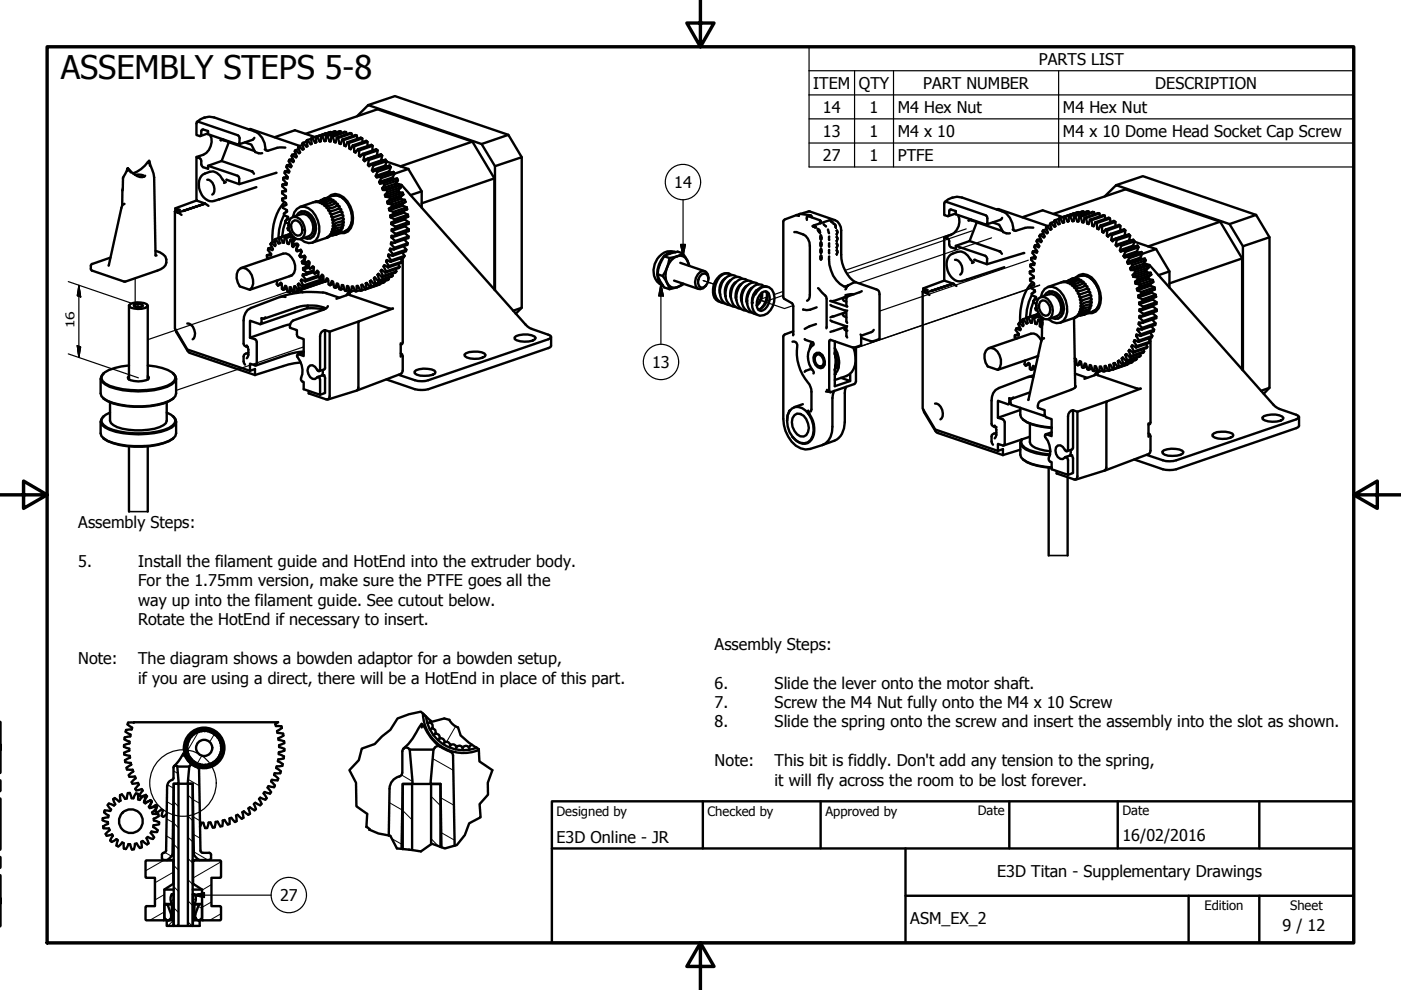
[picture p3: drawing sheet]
<svg xmlns="http://www.w3.org/2000/svg" width="297mm" height="210mm" viewBox="0 0 297 210" stroke-linecap="round" stroke-linejoin="round" font-family="sans-serif">
<defs><g id="words">
<text font-size="6.9" x="12.9" y="16.8">ASSEMBLY STEPS 5-8</text>
<g font-size="3.4">
<text x="220.3" y="13.7">PARTS LIST</text>
<text x="172.4" y="18.8">ITEM</text>
<text x="174.5" y="23.9">14</text>
<text x="182.1" y="18.9">QTY</text>
<text x="184.4" y="23.9">1</text>
<text x="190.3" y="23.9">M4 Hex Nut</text>
<text x="195.7" y="18.8">PART NUMBER</text>
<text x="225.3" y="23.9">M4 Hex Nut</text>
<text x="244.9" y="18.9">DESCRIPTION</text>
<text x="174.5" y="29.1">13</text>
<text x="184.4" y="29">1</text>
<text x="190.3" y="29.1">M4 x 10</text>
<text x="225.3" y="29.1">M4 x 10 Dome Head Socket Cap Screw</text>
<text x="174.5" y="34.1">27</text>
<text x="184.4" y="34.1">1</text>
<text x="190.3" y="34.1">PTFE</text>
<text x="143" y="39.8">14</text>
<text x="138.3" y="78">13</text>
<text x="16.6" y="112">Assembly Steps:</text>
<text x="16.6" y="120.2">5.</text>
<text x="29.3" y="120.2">Install the filament guide and HotEnd into the extruder body.</text>
<text x="29.3" y="124.3">For the 1.75mm version, make sure the PTFE goes all the</text>
<text x="29.3" y="128.5">way up into the filament guide. See cutout below.</text>
<text x="29.3" y="132.6">Rotate the HotEnd if necessary to insert.</text>
<text x="151.5" y="137.8">Assembly Steps:</text>
<text x="16.6" y="140.8">Note:</text>
<text x="29.3" y="140.8">The diagram shows a bowden adaptor for a bowden setup,</text>
<text x="29.3" y="144.9">if you are using a direct, there will be a HotEnd in place of this part.</text>
<text x="151.5" y="146">6.</text>
<text x="164.2" y="146">Slide the lever onto the motor shaft.</text>
<text x="151.5" y="150.1">7.</text>
<text x="151.5" y="154.2">8.</text>
<text x="164.2" y="150.1">Screw the M4 Nut fully onto the M4 x 10 Screw</text>
<text x="164.2" y="154.2">Slide the spring onto the screw and insert the assembly into the slot as shown.</text>
<text x="151.5" y="162.5">Note:</text>
<text x="164.2" y="162.5">This bit is fiddly. Don't add any tension to the spring,</text>
<text x="164.2" y="166.6">it will fly across the room to be lost forever.</text>
<text x="118" y="178.8">E3D Online - JR</text>
<text x="238" y="178.4">16/02/2016</text>
<text x="211.4" y="185.9">E3D Titan - Supplementary Drawings</text>
<text x="59.4" y="191.1">27</text>
<text x="193" y="195.9">ASM_EX_2</text>
<text x="271.9" y="197.5">9 / 12</text>
</g>
<g font-size="2.8">
<text x="118" y="173">Designed by</text>
<text x="150" y="173">Checked by</text>
<text x="175" y="173">Approved by</text>
<text x="207.3" y="172.9">Date</text>
<text x="238" y="172.9">Date</text>
<text x="255.4" y="193">Edition</text>
<text x="273.6" y="193">Sheet</text>
</g>
<text font-size="2.5" x="15.8" y="69.6" transform="rotate(-90 15.8 69.6)">16</text>
</g></defs>
<!-- layer: Tweak Trail (ISO) -->
<g fill="none" stroke="#000" stroke-width=".25">
<path d="M28.7 59v6.2M149.1 59.5l2.3 .8M204.9 48.5l-25.7 8.8M206.1 49l-26.6 9M210.2 50.4l-28.2 9.6M218 55.2l-31.5 10.8M64.4 73.5l-27.1 9.3M65.1 60.5l-33.8 11.5M152.6 60.7l.2 .1M153.8 61.1h.2M154.9 61.5h.2M156.1 61.9h.2"/>
<path d="M157.2 62.3h.2M158.4 62.7l.1 .1M158.4 62.7h.1M159.5 63.1h.1M159.5 63l.1 .1M160.6 63.5l5.7 1.9 1.9-.6M162.7 62.9l-1.7 .7-.4-.2M164 63.3l-1.8 .6-1.6-.5M166.1 61.8l-2 .7M166.1 62.6l-2 .7M220.4 60.4l-38.9 13.4 38.9-13.3"/>
</g>
<!-- layer: Visible (ISO) -->
<g fill="none" stroke="#000" stroke-width=".51">
<path d="M27.1 36.3v-.6l-1 2-.2 5.9M27.7 36.5l-.6-.8a3.9 3.9 0 0 0 3 1.9l.7-.3M28.6 37.1a2.07 2.07 0 0 1 2 .3M31.4 34.5l.2-.4 .2 1.1M31.6 34.1a7.2 7.2 0 0 1-3.4 2.7M31.7 34.2l.9 2.6 .1 .8 .3 16.6M41.7 25.8h.3l8.4 2.9 .4 .6-.1 1.3h-.3l-6.3-2.1v-.7l-1-.4-.3 .1-.1 .3-.1 1-.9-.2zM41.8 25.8a3.8 3.8 0 0 1 3.6-.9l8.5 2.9a4.3 4.3 0 0 1 2.5 4M43.3 24.9h.1M43.9 38.1a1.98 1.98 0 0 1 1.4 3l-.3 .1M44.1 35.2l6.3 2.1a1.82 1.82 0 0 1 .3 1.7M44.1 28.3l-1.6 .5"/>
<path d="M44.5 28.6a3.3 3.3 0 0 1-2.8 4.7M47 34.1l6.3 2.2 .5 .5M47.4 29.6l-.6 .1h.4l1.4 .4-1.6 4-2.9 1.1v.6l-1-.4-.3-.2-.2-1.4-.9-.5v9.2l1.8 .7M47.5 38.8l.3-.2-.6-.5a2.54 2.54 0 0 0-4.2-1.1 3.6 3.6 0 0 0 1.4 5.6h1l9-2.9M48 38.1h.1M48.5 30.2l5.5 1.8M51.9 30.2l1.4 .5 .8 1.5 .7 .3h.8M52.8 27.4h.3l10.5 3.6M53.9 29.2l-.3 .4-3 1M58.6 36.6l-7.9 2.4-2.7-.9M59.9 39.1v.4l.7 .7v.4h-.8M60.1 37.7l-.1 .4 .8 .8-.1 .3-.8-.1"/>
<path d="M60.4 36.3l-.1 .4 .7 .9v.3l-.9-.2M60.5 31.3a6.2 6.2 0 0 0-3.7 .7l-.7-.3M60.7 38.8l-.8 .3M60.8 35.1l-.1 .3 .6 .9v.3l-.9-.3M60.9 37.4l-.8 .3M61.2 36.1l-.8 .2M61.3 33.9l-.1 .3 .6 1-.1 .3-.9-.4M61.6 34.8l-.8 .3M61.9 32.8l-.1 .3 .5 1-.1 .3-.9-.5M62.1 33.7l-.8 .2M62.7 31.8l-.2 .3 .4 1.1-.1 .2-.9-.6M62.7 32.6l-.8 .2"/>
<path d="M63.3 31.6l-.6 .2M63.4 31l-.2 .2 .4 1.1-.2 .2-.7-.7M64.1 30.7l-.7 .3M64.3 30.3l-.2 .2 .3 1.1-.2 .2-.8-.8M64.8 28.4l15.3-5.2 20.1 6.8 4.6 7.8v23.6M65 30l-.7 .3M65.2 29.7l-.2 .1 .2 1.2-.2 .1-.7-.8M66 29.4l-.8 .3M66.2 29.3l-.2 .1 .1 1.1-.2 .1-.7-.9M66.8 29.1l-4.3-1.5-4.3 1.5M67 29l.1 1.2h-.3l-.6-.9M67.2 29l.6 1"/>
<path d="M67.2 29h-.2M68 28.8v1.1l-.2 .1M68 29.9l-.2 .1M68.3 28.8l.5 1.1M68.3 28.8h-.3M69 29.8l-.2 .1M69 28.3l-2.8 1M69.1 28.8l-.1 1.1h-.2M69.1 28.8h.3M69.4 28.8l.4 1.1M70.1 28v.1M70.1 28l-2.9 1"/>
<path d="M70.1 28l-3.1 1M70.1 29.9h-.3M70.3 28.9l-.2 1.1-.3-.1M70.3 28.9l.2 .1M70.5 29l.4 1.1M71.1 27.9l.1 .2M71.1 27.9l-2.8 .9M71.1 27.9l-3.1 .9M71.2 30l-.3 .1M71.4 29.2l-.2 1-.3-.1M71.4 29.2l.3 .1M71.7 29.3l.3 1.1"/>
<path d="M72.2 27.9l.2 .3M72.2 27.9l-2.8 .9M72.2 27.9l-.2-.1-2.9 1M72.3 30.3l-.3 .1M72.6 29.6l-.4 .9-.2-.1M72.6 29.6l.2 .1M72.8 29.7l.2 1.2M73.4 30.7l-.4 .2M73.4 28l.1 .5M73.4 28l-2.9 1M73.4 28h-.3l-2.8 .9M73.7 30.2l-.4 .8-.3-.1"/>
<path d="M73.7 30.2l.3 .1M74 30.3l.1 1.2M74.5 31.3l-.4 .2M74.5 28.3l.2 .6M74.5 28.3l-2.8 1M74.5 28.3l-.3-.1-2.8 1M74.8 30.8l-.5 .8-.2-.1M74.8 30.8l.3 .2M75.1 31v1.1M75.6 32l-.5 .1M75.6 28.8l.2 .6M75.6 28.8l-2.8 .9"/>
<path d="M75.6 28.8l-.2-.2-2.8 1M75.7 24.7l2.4-2.4 24 8.2 2.8 4.7v26.3M75.9 31.6l-.5 .8-.3-.3M75.9 31.6l.3 .3M76.2 31.9l-.1 1.1M76.8 32.8l-.7 .2M76.8 29.4l.1 .7M76.8 29.4l-2.8 .9M76.8 29.4l-.3-.2-2.8 1M77 32.6l-.6 .6-.3-.2M77 32.6l.2 .3M77.2 32.9l-.1 1"/>
<path d="M77.9 30.1v.9M77.9 30.1l-2.8 .9M77.9 30.1l-.3-.2-2.8 .9M78 33.7l-.7 .5-.2-.3M78 33.7l.2 .2M78.1 22.3l5.6-1.9 24.1 8.2M78.2 33.9l-.2 1.1M78.9 36.1l.2 .3 .7-.3 .2 .3M78.9 34.8l-.7 .4-.2-.2M78.9 34.8l.3 .3M79 30.9v1M79 30.9l-2.8 1"/>
<path d="M79 30.9l-.3-.2-2.8 .9M79.2 35.1l-.3 1M79.7 37.3l.1 .3 .8-.2M79.9 32.9v.1M79.9 32.9l-2.8 1M80 36.4l-.3 .9M80.1 31.9l-.2 1M80.1 31.9l-2.9 1M80.1 31.9l-.3-.3-2.8 1M80.4 38.6l.2 .3M80.6 37.4l.2 .4M80.8 37.8l-.4 .8"/>
<path d="M80.8 34l.1 .1M80.8 34l-2.8 1M80.9 33.9l.3 .1M81 39.9l.2 .4M81 33l-.2 1M81 33l-2.8 .9M81 33l-.2-.3-2.8 1M81.4 38.8l-.8 .1M81.4 38.8l.1 .4M81.5 39.2l-.5 .7M81.7 35.1l.2 .3M81.7 35.1l-2.8 1"/>
<path d="M82 34.3l4.6 1.5M82 34.2l-.3 .9M82 34.2l-2.8 .9M82 34.2l-.3-.4-2.8 1M82.5 36.3l.2 .3M82.5 36.3l-2.8 1M82.6 35.1l-3 1M82.6 35.1l-.1 .1M82.6 35.1l.2 .3M82.8 35.4l-.3 .9M82.8 35.4l-2.8 1M83.2 37.6l.2 .3"/>
<path d="M83.2 37.6l-2.8 1M83.4 37.9l-2.8 1M83.4 36.5l.3 .3-.5 .8M83.4 36.5l-2.8 .9M83.4 36.5l-3.3 1.1M83.9 39l.1 .3M83.9 39l-2.9 .9M84 38.8l1.1 .4 26.7 30 .9 .5 3.5 1.3 .5 .2 .1 .2-.1 .3-.5 .2-25.4 8.7a4.9 4.9 0 0 1-2.8 0l-3.5-1.1M84 39.3l-2.8 1M84 39.3h.8M84.2 37.9l-2.8 .9M84.2 37.9h-.8"/>
<path d="M84.2 37.9l.2 .3M84.4 38.2l-.5 .8M84.4 38.2l-2.9 1M84.8 39.3l-2.8 1M84.8 39.3l.2 .4M85 39.7l-.5 .7M85 39.7l-2.8 1M85.1 39.2l-.3 .1M86.6 35.8l2.8 4.8-2.4 .8M86.6 35.8l-5.8 2M100.2 30l-15.3 5.3M102.1 30.5l5.7-1.9 2.8 4.7"/>
<path d="M104.8 37.8l-15.4 5.3M104.9 35.2l5.7-1.9v31.9l-1.8 .7M236.6 39.3l5.7-1.9 24 8.2M19.3 57l.2 .4M19.5 57.4l6.8 2.3M19.5 56l-.2 .2v.8M23.4 54.6l-3.9 1.4M26 40.2v.1M26.3 59.7h.3M26.4 43.2l-.5 .3-.2 .6-2.7 12.2M33 53.2a2.75 2.75 0 0 1 2.3 1.8 1.77 1.77 0 0 1-1.2 2.1l-7.5 2.6M37.1 44.8v24.9l2.6 4.4 13.3 4.5"/>
<path d="M37.1 44.8l1-.3-.9-.3v.6M37.1 44.8l.6 .3M37.7 45.1l.8 .5M38.9 44.7l-1.2 .4M38.9 44.7l4.6-1.5zM41.7 42.5l-4.5 1.7M43.5 43.2l.7 .5M51.1 56.8l8.9-3a2.1 2.1 0 0 1 2.3 1.6 2.56 2.56 0 0 1-.4 2.9l-.6 .3M56.6 54.1v.4l.3 .3M56.9 52.7l-.1 .3 .7 .9-.1 .3-.8-.1M57.4 53.8l-.8 .3M57.5 51.5l-.2 .2 .6 1.1-.2 .3-.8-.4"/>
<path d="M57.6 52.4l-.7 .3M58.3 51.2l-.8 .3M58.4 50.7l-.2 .2 .3 1.1-.2 .2-.8-.7M58.8 59.5l-.1 .8 .2 .3M59.2 50.4l.1 1.1-.2 .1-.7-.9M59.2 50.4l-.8 .3M59.5 50.3l.5 1.1M59.5 50.3l-.3 .1M59.8 40.6v.4l.8 .6v.4l-.8 .1M59.8 42.1l.1 .4 .8 .6v.3l-.8 .3 .1 .4 .8 .4 .1 .4-.7 .4v.3l.9 .4 .1 .4-.7 .4 .1 .4 .6 .2M60.2 51.3l-.2 .1M60.2 45.5l-.6 1.5-.4 1.7-.2 1.8"/>
<path d="M60.3 42.9a11.8 11.8 0 0 0-2.6 8.5M60.4 50.4l-.2 1h-.2M60.4 50.4l.3 .1M60.5 47l-.4 1.5-.3 1.7M60.6 40.4l-.8 .2M60.6 41.9l-.8 .2M60.7 50.5l.3 1.1M60.7 43.4l-.4 .1M60.8 44.6l-.3 .5M61 46l-.3 .7M61.2 48.1l-.2 .3 .1 .4h.2M61.3 51.5l-.3 .1"/>
<path d="M61.5 49.6h.1M61.5 50l-1.1 .4M61.6 50.9l-.4 .8-.2-.1M61.6 50.2l-.9 .3M61.6 50.9l.3 .2M61.6 49.4l-.1 .2M61.6 46.3a1.68 1.68 0 0 1 2.5 .8 2.83 2.83 0 0 1 .1 3.3 1.57 1.57 0 0 1-2.5-.8 2.94 2.94 0 0 1-.1-3.3zM61.7 49.5l-2.5 .9M61.9 58.4l-8.9 3-2.2-.7a3.2 3.2 0 0 1-.3-3.3l.5-.5a1.95 1.95 0 0 1 2.4 1.4 2.49 2.49 0 0 1-.4 3.1M61.9 51.1v1.1M62 47l.5-.3a1.94 1.94 0 0 1 1.1 3.2 1.53 1.53 0 0 1-1.8-1.5l-.1-.8zM62.3 50.3h-.7l-.1-.4 .2-.3-2.2 .7"/>
<path d="M62.4 52l-.5 .2M62.4 50.9l-.5 .2M62.5 50.5l.1 .1-.5 .8 .2 .3h.8l.1 .3-.4 .8 .2 .4 .8-.2 .2 .3-.4 .9 .2 .3 .8-.3 .2 .3-.3 1 .2 .3M62.6 50.5l-1 .4M62.7 51.7l-.6 .7-.2-.2M62.7 51.7l.3 .3M62.8 45.8a1.54 1.54 0 0 1 2.6-.4 3.8 3.8 0 0 1 1 4.6l-.5 .5-.7 .1-.8-.2M62.9 51.7h-.2M62.9 44.3a2.31 2.31 0 0 1 3.3 .5 5 5 0 0 1 .7 6.2 2.23 2.23 0 0 1-3.2-.3l1.8-.6a2.25 2.25 0 0 0 .8-2.9 2.15 2.15 0 0 0-2.4-1.8l-1.8 .6 .3-1zM62.9 53l-.1 .1M63 52l-.2 1.1 .2 .2 .7-.3M63.2 52h-.2"/>
<path d="M63.5 54.2l.2 .3M63.6 54.2h-.1M63.7 54.5h.8M63.7 44.9a2.02 2.02 0 0 1 2.3 .8 3.8 3.8 0 0 1 .5 4.4l-.8 .5M63.7 53l.2 .4M63.8 59.5l.1-.2 .8 .4M63.8 59.5l.5 1.1M63.8 54.5h-.1M63.8 53h-.1M63.9 53.4l-.4 .8M63.9 53.4h.1M64 55.5l.1 .3"/>
<path d="M64.1 55.8l.8 .3M64.1 59.4l-.3 .1M64.2 58.4l.7 .9M64.3 57.2l.8 .6M64.5 54.5l.1 .4M64.6 55.3l-.6 .2M64.6 54.9l-.6 .6M64.6 54.9h.1M64.6 54.2l-.5 .3M64.6 55.6l-.5 .2M64.7 55.8l.7-.5 .3 .3-.3 1.1 .3 .3M64.7 54.5h-.2"/>
<path d="M64.8 58.2l-.6 .2M64.9 59.3l-.2 .4M64.9 56.1l.1 .5M65 56.6l-.7 .2v.4M65 58.2l-.8-.1v.3M65.1 57.8l-.1 .4M65.5 56.4l-.5 .2M65.5 56.4l-.9 .3M65.5 56.7l-1.2 .5M65.5 55.5l-.8 .3M65.6 55.9l-.7 .2M65.7 57l.6-.6 .2 .3v1.1l.2 .2"/>
<path d="M66.5 57.7l-1.5 .5M66.5 57.3l-1.4 .5M66.5 56.7l-.8 .3M66.7 58l.6-.6 .2 .2v1.1M67.2 42.8l-3.6 1.1M67.5 58.7l-2.8 1M67.5 58.4l-2.6 .9M67.5 58.7l.3 .2M67.5 57.7l-.8 .3M67.8 58.9l.5-.7 .2 .2 .1 1.2 .2 .1M67.8 42.6l-.2 .1M68 42.4l-.3 .3"/>
<path d="M68.5 42.2l-.8 .5M68.5 42.2l.7-.2-.3 .2a1.47 1.47 0 0 1-1.4 .5l-.8 .2 .3-.2M68.5 59.3l-4.4 1.5M68.5 59.1l-4.2 1.5M68.5 58.7l-.7 .2M68.7 59.7l-5.2 1.7M68.7 42.1l1.8-.6a3 3 0 0 1 3.3 1.8 4.7 4.7 0 0 1 0 5.3l-.7 .5-1.8 .6-1.2 .2M68.7 42.1l-.2 .1M68.7 42.1l-.1 .1M68.8 59.7l-6.4 2.2M68.8 59.7l.5-.7 .3 .2 .1 1.1 .3 .2M68.9 42.2l.8-.1-.3 .1a1.47 1.47 0 0 1-1.4 .5l-.8 .2 .3-.2"/>
<path d="M69.4 42.2h.8a2.61 2.61 0 0 1-2.5 .7l.3-.2M69.6 41.8a2.25 2.25 0 0 1 3.3 0 5.6 5.6 0 0 1 1.5 6.6l-.6 .7-.8 .3h-.9M69.6 50.3l-3.4 1.1M69.6 59.5l-.8 .2M69.9 42.4h.8a2.39 2.39 0 0 1-2.5 .8l.3-.3M70 50.1l-.7 .3 .3-.2M70.1 49.9h.1M70.4 42.7l.8 .1a2.31 2.31 0 0 1-2.5 .7l.3-.3M70.9 43.2h.6l.2 .1-.1 .2a2.45 2.45 0 0 1-2.4 .5v-.2l.3-.1M71.3 43.7h.5l.3 .1a2.57 2.57 0 0 1-2.5 .9v-.4l.3-.1M71.4 49.6l.4-.1-.8 .3-.9 .1M71.7 44.3h.4l.3 .2a1.87 1.87 0 0 1-1.6 .8h-.8v-.4l.3-.1"/>
<path d="M71.8 49.2h.3l-.7 .4a1.48 1.48 0 0 0-1.4 .5h-.4l.7-.4M72 44.9h.4l.2 .2a1.48 1.48 0 0 1-1.2 .8 1.06 1.06 0 0 1-1.2 0l.1-.3 .3-.2M72.1 48.7h.3v.2a1.84 1.84 0 0 1-1.4 .4l-.7 .4h-.3l.6-.5M72.3 45.6h.3l.2 .2a1.52 1.52 0 0 1-1.3 .7 1.01 1.01 0 0 1-1.1 .2l.1-.5 .3-.1M72.3 48.2l.4 .1-.6 .4-.9 .2-.9 .4v-.2l.5-.4M72.4 46.2l.4 .1 .1 .2a1.55 1.55 0 0 1-1.4 .7l-.5 .3-.4-.1-.1-.2 .5-.4M72.4 47h.4l.1 .2a1.53 1.53 0 0 1-1.4 .6 .8 .8 0 0 1-1 .2l.2-.4 .3-.1M72.4 47.6l.5 .1a.91 .91 0 0 1-1 .5l-.8 .3-.3 .2h-.3l-.1-.2 .6-.4M78.4 59.6l.3-.1 .7 .8M78.4 59.6l.3 1.2M78.7 59.5l-.3 .1M79.3 59l.2-.2 .7 .8"/>
<path d="M79.3 59l.3 1.2M79.5 58.9l-.2 .1M80.1 58.3l.1-.2 .8 .7M80.1 58.3l.3 1.1M80.3 58.2l-.2 .1M80.4 59.4l-.2 .2M80.7 57.4l.2-.2 .8 .6M80.7 57.4l.5 1.1M81 57.3l-.3 .1M81.2 40.3h.8M81.2 58.5l-.2 .3M81.3 56.5l.2-.3 .8 .5"/>
<path d="M81.3 56.5l.6 1M81.5 59.8l-3.1 1.1M81.5 59.8l-2.8 1M81.5 59.6v.2M81.6 41.3l.1 .4M81.7 56.4l-.4 .1M81.7 41.7l.9 .1M81.9 55.4l.1-.3 .8 .4M81.9 55.4l.5 1M81.9 57.5l-.2 .3M82 40.3l.2 .4M82.1 42.8l.1 .4"/>
<path d="M82.2 40.7l-.6 .6M82.2 43.2l.9 .2M82.3 55.3l-.4 .1M82.3 54.2l.1-.3 .8 .3M82.3 54.2l.6 1M82.3 58.9l.1 .3M82.4 59.2l-3 1.1M82.4 59.2l-2.8 1M82.4 56.4l-.1 .3M82.5 44.3v.3M82.5 44.6l.9 .3M82.6 41.8l.1 .4"/>
<path d="M82.6 53l.7 .9M82.7 42.2l-.6 .6M82.8 54.1l-.5 .1M82.8 45.7v.4M82.8 46.1l.9 .4M82.9 51.7l.7 .8M82.9 55.2l-.1 .3M83 47.5l.8 .6M83 50.3l.8 .8M83.1 49l.8 .6M83.1 43.4v.3M83.1 58l.2 .4"/>
<path d="M83.1 43.7l-.6 .6M83.2 52.8l-.6 .2M83.3 58.4l-.2 .2-2.9 1M83.3 58.4l-2.9 1M83.3 53.9l-.1 .3M83.4 44.9l.1 .5M83.5 45.4l-.7 .3M83.5 52.9l-.8-.2-.1 .3M83.6 52.5l-.1 .4M83.7 51.4l-.8 .3M83.7 46.5v.4l-.7 .3v.3M83.7 51.4h-.8v.3"/>
<path d="M83.8 51.1l-.1 .3M83.8 57.1l.2 .4M83.8 50h-.8v.3M83.8 48.4l-.7 .2v.4M83.8 48.1v.3M83.9 49.6l-.1 .4M84 57.5l-.2 .3-2.8 1M84 57.5l-2.8 1M84.4 56l.3 .6M84.5 40.4l.1 .3M84.5 40.4l-2.9 .9M84.6 40.7l-2.9 1"/>
<path d="M84.6 40.7l.8 .2M84.7 56.6l-.2 .2-2.8 1M84.7 56.6l-2.8 .9M84.9 54.8l.4 .7M84.9 41.8l.1 .4M84.9 41.8l-2.8 1M85 42.2l-2.8 1M85 42.2l.9 .2M85.3 55.5l-.2 .2-2.8 1M85.3 55.5l-2.9 .9M85.3 53.5l.5 .7M85.3 43.3l.1 .3"/>
<path d="M85.3 43.3l-2.8 1M85.4 54.7v17.9l-.1 .2-.3 .2M85.4 53.5v.2M85.4 43.6l-2.9 1M85.4 43.6l.8 .4M85.4 40.9l-2.8 .9M85.4 40.9l.1 .3M85.5 41.2l-.6 .6M85.5 41.2l-2.8 1M85.6 52.2l.5 .7M85.6 44.7v.4M85.6 44.7l-2.8 1"/>
<path d="M85.6 45.1l-2.8 1M85.6 45.1l.9 .4M85.7 50.8l.7 .8M85.8 54.2l-.2 .3-2.8 1M85.8 54.2l-2.9 1M85.8 46.2v.3M85.8 46.5l-2.8 1M85.8 46.5l.8 .6M85.9 49.4l-2.9 .9M85.9 49.3v.1M85.9 49.4l.7 .7M85.9 42.4l-2.8 1"/>
<path d="M85.9 42.4l.1 .4M85.9 48l-2.8 1M85.9 47.8v.2M85.9 48l.8 .6M86 42.8l-.7 .5M86 42.8l-2.9 .9M86.1 52.9v.4l-2.9 .9M86.1 52.9l-2.8 1M86.2 44l-2.8 .9M86.2 44l.1 .4M86.3 44.4l-.7 .3M86.3 44.4l-2.8 1"/>
<path d="M86.4 51.6v.3l-2.9 1M86.4 51.6l-2.8 .9M86.5 45.5l-2.8 1M86.5 45.5v.4M86.5 45.9l-.4 .2M86.5 45.9l-3.2 1.1M86.6 50.1v.4l-2.9 .9M86.6 50.1l-2.8 1M86.6 47.1l.1 .4-2.9 .9M86.6 47.1l-2.8 1M86.7 48.6v.4l-2.9 1M86.7 48.6l-2.8 1"/>
<path d="M89.4 40.6v3.4M139.4 58.1l1.1 .4M140.8 54.3l1.1 .4M142.9 59.5l5.2 1.8M144.2 55.7l5.2 1.8M144.8 53.7l-1.1-.3-1.7 .4-1.2 .5a8.4 8.4 0 0 0-1.4 3.8 7.2 7.2 0 0 0 1.4 2.8l1.1 .4M146 56.3a2 2 0 0 0-1.4-2 2 2 0 0 0-2.3 .9 4.4 4.4 0 0 0-.5 5.3 1.91 1.91 0 0 0 2.9-.4M146.2 56.4l-.5-1.2-.9-1.5a6.4 6.4 0 0 1-2.9 1 9.2 9.2 0 0 1-1.4 3.8l.9 1.5 .5 1.3 .9-.2a4.1 4.1 0 0 0 2.1-.9M148.8 58.1l.6-.1a1.33 1.33 0 0 1 .6 2l-.9 1h-.5a1.73 1.73 0 0 1 .2-2.9zM150.2 59.1a1.35 1.35 0 0 0-1.1-1.6 2.35 2.35 0 0 0-1.2 3.6 1.4 1.4 0 0 0 1.8-.6M153.8 59a3 3 0 0 0-1.1 3.5M154.6 58.4v-.3a1.52 1.52 0 0 0-2 .6 4.1 4.1 0 0 0-.6 4.7l1 .8 .7 .1"/>
<path d="M154.8 59.5v.1M154.9 59.4a3.1 3.1 0 0 0-1.1 3.5M155.1 58.3a2.09 2.09 0 0 0-3 .7 3.8 3.8 0 0 0-.3 4.6l1 .5M155.8 60v.1M156 59.8a2.97 2.97 0 0 0-1 3.5M156.3 58.7a1.9 1.9 0 0 0-2.9 .8 3.7 3.7 0 0 0 .3 4.9l1.1 .3M157.4 59.1a1.88 1.88 0 0 0-2.9 .8 3.7 3.7 0 0 0 .4 4.8l1.1 .4M158.5 59.5a1.89 1.89 0 0 0-2.8 .8 3.6 3.6 0 0 0 .3 4.8l1.1 .4M159.7 59.9a1.96 1.96 0 0 0-2.9 .8 3.7 3.7 0 0 0 .4 4.8l1.1 .4M166.4 46.6l-.3 .4v16l.2 .4M168.4 49.2a2.93 2.93 0 0 1 3.3 3v10.3a1.16 1.16 0 0 1-.6 1.3M168.9 45.6l-2.5 .9"/>
<path d="M169.4 45.5v.2l-.5-.1M169.4 45.4l-.5 .2M169.4 45.5l.2-.1 2.3 .2M169.7 45.4l2-.6 5.3 1.9a2.35 2.35 0 0 1 1.4 2.1v5.2a7 7 0 0 0 3 5.8M171.1 45.9v.7M171.3 45.9l2.6 .8 .1 .2M171.9 45.7l.1 .2M172.1 45.9v.2M172.4 48l-.1-.1h.4l.4 .4-.3-.1M172.4 48l.4 .2M173.4 48.5l.4 .3 .1 .6zM173.4 48.8l.3 .4"/>
<path d="M173.8 47.1l.2 .2M173.9 50.2v.4M173.9 51.6v.4M173.9 53v.4M173.9 54.4v.5M174 49.8l.2 .6-.2 .5zM174 54.1l.2 .6-.2 .4zM174 52.7l.2 .6-.2 .4zM174 51.3l.2 .5-.2 .5zM174 46.9l.1 .2M174.6 47.6l.5 .4M175.6 48.7l.2 .8"/>
<path d="M175.8 54.4a6.8 6.8 0 0 0 3.2 6.4l.8-.2-.6 .8M175.8 50.1v.8M175.8 51.6v.7M175.8 53v.7M176.2 46.8l.1 .2-.2-.3h-.2l-3.4 1.1M176.4 47.1h.1M176.7 47.4l.4 .3 .1 .4M177 47.6l.2 .6M177.4 48.8l-.1-.1 .2 .6-.1 .4M177.4 51v.1M177.4 48.9l.1 .4M177.5 53.5l-.1-.5 .1 .5-.1 .4"/>
<path d="M177.5 52.1l-.1-.6 .1 .6-.1 .4M177.5 50.7l-.1-.6 .1 .6-.1 .3M181.4 59.8l-1.9 .9M181.4 59.8l4.4 1.6a.92 .92 0 0 1 .7 1v9.4a2.58 2.58 0 0 1-1.9 .5l-2-.7M200.2 59.5l-4.5 1.6M200.3 42.8h.3l8.4 2.8a1.72 1.72 0 0 1 .2 2l-6.6-2.2v-.6l-1-.4-.3 .1-.2 1.3-.9-.2v-2.4zM200.3 42.8a3.9 3.9 0 0 1 3.7-.9l8.4 2.9a4.4 4.4 0 0 1 2.6 4M201.8 41.9h.2M202.5 55.1a1.94 1.94 0 0 1 1.1 3.1M202.6 52.1l6.3 2.1 .4 .6v1.2M202.6 45.3l-1.6 .5M203.1 45.6a3.3 3.3 0 0 1-2.9 4.7"/>
<path d="M205.6 51.1l6.3 2.2 .5 .5M205.9 46.5l-.5 .3 .3-.1 1.4 .4-1.5 4-3 1v.7l-1-.4-.3-.2-.2-1.5-.9-.4v9.2l1.9 .6M206.1 55.8l.3-.2-.3-.2a4.4 4.4 0 0 0-2.3-2.1 2.66 2.66 0 0 0-3.1 2.5 3.5 3.5 0 0 0 2.8 3.9l9.4-3M207.1 47.1l5.5 1.9M210.5 47.2l1.3 .4 .9 1.6 .7 .3h.7M211.3 44.4l.4-.1 10.5 3.6M212.5 46.2l-.4 .4-3 1M217.2 53.7l-7.9 2.3-2.7-.9M218.4 57.6v.4l.8 .6v.4l-.8 .1M218.4 59.1v.4l.8 .5v.4l-.7 .3 .1 .4 .8 .4 .1 .4-.8 .3 .1 .4 .9 .4 .1 .3-.7 .5 .1 .4 .6 .2M218.5 56.1l-.1 .4 .8 .7v.3l-.8 .1M218.7 54.7l-.1 .3 .7 .9v.3l-.8-.1"/>
<path d="M218.9 59.8a11.5 11.5 0 0 0-2.6 8.6M219 53.3l-.1 .4 .7 .8-.1 .4-.8-.2M219.1 48.3a6.3 6.3 0 0 0-3.8 .7l-.6-.3M219.2 58.9l-.8 .2M219.2 57.3l-.8 .3M219.3 55.8l-.8 .3M219.4 52l-.1 .4 .6 .9-.1 .3-.8-.3M219.5 54.4l-.8 .3M219.8 53.1l-.8 .2M219.9 50.9l-.1 .3 .5 1-.1 .3-.8-.5M220.1 51.8l-.7 .2M220.5 49.8l-.2 .3 .6 1-.2 .3-.8-.5"/>
<path d="M220.6 50.6l-.7 .3M221.2 48.8l-.2 .2 .5 1.1-.2 .3-.8-.6M221.2 49.5l-.7 .3M221.9 48.6l-.7 .2M222 48l-.2 .2 .4 1.1-.2 .2-.8-.7M222.7 47.7l-.7 .3M222.8 47.3l-.2 .1 .3 1.2-.2 .1-.7-.7M223.4 45.4l15.2-5.3 20.1 6.9 4.7 7.8v23.6M223.6 47l-.8 .3M223.8 46.7l-.3 .1 .3 1.2-.2 .1-.8-.8M224.5 46.4l-.7 .3M224.7 46.2l-.2 .1 .2 1.2-.3 .1-.6-.9"/>
<path d="M225.3 46l-4.2-1.4-4.4 1.5M225.5 46l.1 1.1-.3 .1-.6-1M225.7 59.7l-3.5 1.1M225.8 45.9l.6 1.1M225.8 45.9l-.3 .1M226.4 59.6l-.2 .1M226.6 59.4l-.4 .3M226.6 46.9l-.2 .1M226.6 45.8v1.1l-.2 .1M226.6 45.8h.3M226.9 45.8l.5 1.1M227 59.2l-.7 .5"/>
<path d="M227 59.2l.8-.2-.3 .2a1.47 1.47 0 0 1-1.4 .5l-.8 .1 .3-.1M227.3 59.1l1.8-.6a2.99 2.99 0 0 1 3.3 1.8 4.9 4.9 0 0 1 0 5.3l-.7 .5-2.1 .7M227.3 59.1l-.3 .1M227.3 59.1l-.1 .1M227.5 59.2l.8-.2-.3 .2a1.69 1.69 0 0 1-1.5 .5l-.7 .1 .3-.1M227.6 45.3l-2.9 .9M227.6 46.8l-.2 .1M227.7 45.8l-.1 1.1h-.2M227.7 45.8h.3M228 45.8l.4 1.1M228 59.2h.8a2.62 2.62 0 0 1-2.5 .8l.2-.3M228.1 58.8a2.29 2.29 0 0 1 3.3 0 5.9 5.9 0 0 1 1.6 6.5l-.7 .8-.7 .3h-.9"/>
<path d="M228.5 59.4h.8a2.35 2.35 0 0 1-2.5 .8l.2-.3M228.6 45l.1 .1M228.6 45l-2.8 .9M228.6 45l-3.1 1M228.7 46.8l-.3 .1M228.8 45.9l-.2 1.1-.2-.1M228.8 45.9h.3M229 59.7l.8 .1a2.35 2.35 0 0 1-2.6 .7l.3-.3M229.1 45.9l.3 1.2M229.7 44.8l.1 .3M229.7 44.8l-2.8 1M229.7 44.8l-3.1 1"/>
<path d="M229.7 47l-.3 .1M230 46.2l-.3 1-.3-.1M230 46.2h.3M230.3 46.2l.2 1.2M230.8 44.8l.1 .4M230.8 44.8l-2.8 1M230.8 44.8h-.3l-2.8 1M230.8 47.3l-.3 .1M231.1 46.6l-.3 .9-.3-.1M231.1 46.6l.3 .1M231.4 46.7l.2 1.2M231.9 47.7l-.3 .2"/>
<path d="M231.9 45l.2 .4M231.9 45l-2.8 .9M231.9 45l-.3-.1-2.8 1M232.2 47.1l-.3 .9-.3-.1M232.2 47.1l.3 .2M232.5 47.3l.1 1.1M233 48.3l-.4 .1M233.1 45.3l.1 .6M233.1 45.3l-2.8 .9M233.1 45.3l-.3-.1-2.8 1M233.3 47.8l-.4 .8-.3-.2M233.3 47.8l.3 .2"/>
<path d="M233.6 48l.1 1.1M234.2 49l-.5 .1M234.2 41.6l2.4-2.3 24.1 8.2 2.8 4.7v26.3M234.2 45.7l.2 .7M234.2 45.7l-2.8 1M234.2 45.7l-.3-.1-2.8 1M234.4 48.7l-.5 .6-.2-.2M234.4 48.7l.3 .2M234.7 48.9v1.1M235.3 49.8l-.6 .2M235.3 46.3l.2 .8M235.3 46.3l-2.8 1"/>
<path d="M235.3 46.3l-.2-.1-2.9 .9M235.5 49.6l-.6 .6-.2-.2M235.5 49.6l.3 .2M235.8 49.8l-.2 1.1M236.5 47v.9M236.5 47l-2.9 1M236.5 47l-.3-.2-2.9 1M236.5 50.6l-.6 .6-.3-.3M236.5 50.6l.3 .3M236.8 50.9l-.2 1.1M237.4 53.1l.2 .3 .8-.3M237.5 51.8l-.7 .4-.2-.2"/>
<path d="M237.5 51.8l.2 .3M237.5 47.9v1M237.5 47.9l-2.8 1M237.5 47.9l-.2-.2-2.9 1M237.7 52.1l-.3 1M238.2 54.3l.2 .3 .8-.2M238.4 53.1l.2 .3M238.5 49.9v.1M238.5 49.9l-2.9 1M238.6 53.4l-.4 .9M238.6 48.9l-.1 1M238.6 48.9l-2.8 .9"/>
<path d="M238.6 48.9l-.3-.3-2.8 1M239 55.6l.1 .3M239.2 54.4l.2 .4M239.4 54.8l-.4 .8M239.4 51l.1 .1M239.4 51l-2.8 1M239.4 50.9l.4 .1M239.6 56.9l.2 .3M239.6 50l-.2 1M239.6 50l-2.8 .9M239.6 50l-.2-.3-2.9 .9M239.8 57.2l.8 .1"/>
<path d="M239.9 55.8l-.8 .1M239.9 55.8l.2 .4M240.1 56.2l-.5 .7M240.2 58.3l.1 .4M240.2 52.1l.2 .2M240.2 52.1l-2.8 1M240.3 58.7l.8 .1M240.5 51.2l4.6 1.6M240.5 51.2l-.3 .9M240.5 51.2l-2.8 .9M240.5 51.2l-.2-.4-2.8 1M240.6 57.3l.1 .4"/>
<path d="M240.7 59.7v.4M240.7 57.7l-.5 .6M241 53.3l.3 .3M241 53.3l-2.8 1M241.1 58.8l.2 .4M241.2 52.1l-2.8 1M241.2 52.1l-3 1M241.2 52.1l.2 .3M241.3 59.2l-.6 .5M241.4 52.4l-.4 .9M241.4 52.4l-2.8 1M241.8 54.6l.1 .3"/>
<path d="M241.8 54.6l-2.8 1M241.9 54.9l-2.8 1M242 53.4l-2.8 1M242 53.4l-3.4 1.1M242 53.4l.2 .4M242.2 53.8l-.4 .8M242.2 53.8l-2.8 1M242.4 55.9l.2 .4M242.4 55.9l-2.8 1M242.6 55.8l1.1 .4 26.6 30 1 .5 3.5 1.2 .6 .5-.6 .5-25.4 8.7a4.9 4.9 0 0 1-2.9 0l-3.4-1.2M242.6 56.3l-2.8 .9M242.6 56.3h.8"/>
<path d="M242.7 54.8l-2.8 1M242.7 54.8l-.8 .1M242.7 54.8l.2 .4M242.9 55.2l-.5 .7M242.9 55.2l-2.8 1M243 57.3l.1 .4M243 57.3l-2.8 1M243.1 57.7l-2.8 1M243.1 57.7l.9 .1M243.4 56.3l-2.8 1M243.4 56.3l.1 .4M243.5 58.8l.1 .4"/>
<path d="M243.5 58.8l-2.8 .9M243.5 56.7l-.5 .6M243.5 56.7l-2.8 1M243.6 59.2l-2.9 .9M243.6 59.2l.8 .2M243.7 56.2l-.4 .1M244 57.8l-2.9 1M244 57.8l.1 .4M244.1 58.2l-.6 .6M244.1 58.2l-2.8 1M244.4 59.4l-2.8 .9M244.4 59.4l.1 .4"/>
<path d="M244.5 59.8l-.6 .5M244.5 59.8l-2.8 1M245.1 52.8l2.8 4.7-2.3 .8M245.1 52.8l-2.9 1M247.9 57.5v3.5M258.7 47l-15.3 5.3M260.7 47.5l5.6-1.9 2.9 4.7M263.4 54.8l-15.5 5.3M263.5 52.2l5.7-1.9v31.9l-1.8 .7M22 79.1a1.26 1.26 0 0 0-.4 1.9 7.3 7.3 0 0 0 4.4 1.7 20.4 20.4 0 0 0 9.4-.7l1-.5 .6-.5 .3-.6v-.6l-.6-.7M27.3 64.8v15.6v-.4M27.3 79.7l-.2 .3 .1 .4a4.7 4.7 0 0 0 4.3 0l.1-.4-.3-.3"/>
<path d="M27.3 77.5a11.5 11.5 0 0 0-5.1 1.5l-.5 .6-.2 .6a3.3 3.3 0 0 0 3 2 19.7 19.7 0 0 0 10.9-.4l1-.5 .6-.6 .2-.5-.2-.6a6.2 6.2 0 0 0-4-1.9l-1.7-.2M27.3 64.7a3.8 3.8 0 0 1 3.8-.2l.2 .3a1.92 1.92 0 0 1-2 .7l-1.5-.3-.4-.2zM28.4 64.7a1.5 1.5 0 0 1 1.9 .2 2.08 2.08 0 0 1-1.9 .1zM31.3 64.8v15.6M37.2 69.8l.2 .6 2.4 4 .4 .4 13.9 4.7M39.7 68.6a2.1 2.1 0 0 1 1.2 3.3M52.3 73.3a2.6 2.6 0 0 1 0 2.7M52.7 74.8l-.8 .3a1.96 1.96 0 0 0 0 2.2M53 78.6l1.1-.4v1.3M56.3 67.3l-.5 .3-.3-.1-.2 1.2-2.3-.7v3.6l1.1 .3 .3 .6v4.6v.3l-.3 .1-1.1-.4v1.5M58.9 60.6l.6-.7 .2 .2 .1 1.2 .3 .1M59.7 60.3l-.8 .3"/>
<path d="M60.1 61.4l.4-.8 .2 .1 .3 1.2h.3M60.5 63h-1.1l-6.2 2.3a2.81 2.81 0 0 0-1.6 2.7v4.9a.89 .89 0 0 0 .9 .7M60.8 61.2l-.7 .2M61.3 61.9l.1-1h.3l.4 1h.3M61.3 61.9l.4 .4M61.5 68.8l-8.5 2.8M62 61.7l-.7 .2M62.6 60.7l-.2 .1M62.9 61.8l.2 .3M63.2 60.3l.1-.2 .8 .7M63.2 60.3l.3 1.1M63.4 60.2l-.2 .1"/>
<path d="M63.5 61.4l-.3 .2-.6-.9-.2 .1v1.1M63.7 61.5l.4 .5M63.8 76.8l-2.6 .5-7.1 2.2M64.3 60.6l-.2 .2M64.4 74.5l-3.1 .6-7 2.4M64.4 74.7l-1.2 .4M65.1 65.4h1.9l1.7 .2M65.1 65.3l-9.9 3.4M65.2 64.8l-.1 .5M67.4 79.9l1.2-.3 .3 .6v3.1l-1 .4M68.4 78.5l-.1 1.1M68.5 62a20.1 20.1 0 0 0-9.1 1"/>
<path d="M68.5 62l.7 .2M68.9 70v8l-.2 .3-1 .4M69.1 65.4a9.6 9.6 0 0 0-6.1-.2l-7 2.4M69.2 62.2l2.8 .9M69.5 64.9a1.28 1.28 0 0 1-1 .8l-6.4 2.3a1.26 1.26 0 0 0-.5 1.5l1.3 .5 .1 1.3 1.4 .6v3.6l-1.1-.4-.2 .1-.2 .3a4.9 4.9 0 0 1 .9 4.8 .65 .65 0 0 0 .6 .7v1.5l3.5 1.2-.1-3.5-.4-.3-.6 .5a1.7 1.7 0 0 1-1.4-1.1 1.7 1.7 0 0 1 .3-1.8 1.52 1.52 0 0 1 1.7 1.1h.4l.1-.3v-7a1.26 1.26 0 0 1 1-1.3l1 .3M69.9 70.3l-.1 14.1-.3 .3h-.3l-3.8-1.3v-.5M70 60.5l.4-.9 .2 .1 .2 1.2 .3 .1M70.7 60.2l-.7 .3M71.1 61l.3-.9 .3 .1 .3 1.1 .3 .1M71.8 60.8l-.7 .2M72.3 61.4l.2-1 .3 .1 .3 1.1 .3 .1M72.9 61.2l-.6 .2"/>
<path d="M73.4 61.7l.2-1.1 .2 .1 .5 1.1h.2M74.1 61.4l-.7 .3M74.1 62.4l-2.8 .9M74.2 61.6l-.8 1M74.3 61.8l-.2 .6 .2 .2 8.3 2.8h.7l-7.3 2.8v13.9l-.1 .5-.3 .2M75.2 61.6l-.7 .2M75.6 61.7l-.2 .1-.6-1.1h-.2l-.1 1.1M76 68.2l-6.1 2.1M76.4 61.5l-.8 .2M76.7 61.6l-.3 .1-.5-1.1h-.3v1.1M77.4 61.3l-.7 .3M77.5 61.4l-.7-1.1-.2 .1 .1 1.2"/>
<path d="M77.6 60.1l.2-.1 .6 .9M77.6 60.1l.1 1.1-.2 .2M77.8 60l-.2 .1M78.7 60.8l-.3 .1M79.6 60.2l-.2 .1M80.5 60.2l.1 .1M80.6 60.3l-3.1 1.1M80.6 60.3l-.3 .1M85 74.9l.3 .2 .1 .4v3.1l-.4 .7-9.4 3.5-6.1 1.9M85 72.8v2.8M87.9 78.8a4.4 4.4 0 0 1 4.2-.2l.2 .3-.1 .3a4.7 4.7 0 0 1-4.3-.1zM98.5 75.2a4.6 4.6 0 0 1 4.2-.3l.3 .4a2.46 2.46 0 0 1-2.4 .8l-1.6-.3-.4-.3z"/>
<path d="M109.1 71.6a4.4 4.4 0 0 1 4.2-.3l.3 .3a2.23 2.23 0 0 1-2.4 .8l-1.6-.2-.5-.3zM110.6 65.2l-1.3 1.3M116.8 71.4v1.9l-.1 .3-.5 .2-25.4 8.7a6 6 0 0 1-2.8 0l-6.1-2.1M140.5 60.6a3.1 3.1 0 0 1-1.1-3.4 4.6 4.6 0 0 1 3.1-3.8l.7 .1a3.4 3.4 0 0 0-4.4 2.5 3.5 3.5 0 0 0 1.8 4.6M153.8 62.8h.1M154.9 62.7v.1M156.1 63l-.1 .2M156.1 62.8l-.1 .2M156.9 60.4v.2M157 60.4v.1M157.2 60.2a2.97 2.97 0 0 0-1.1 3.4M157.2 63.5l-.1 .1"/>
<path d="M157.3 63.3l-.2 .1M158 60.8v.2M158.1 60.8h.1M158.3 60.6a3.2 3.2 0 0 0-1 3.5M158.4 63.9h-.1M158.4 63.6l-.1 .2M159.2 61.2v.2M159.3 61.1v.1M159.5 61a3.2 3.2 0 0 0-1.1 3.4M160.3 61.6v.2M160.4 61.5v.2M160.5 61.8a1.98 1.98 0 0 1 2.4-.9 1.98 1.98 0 0 1 1.3 2.1 3.5 3.5 0 0 1-3.1 3.9 2.55 2.55 0 0 1-1.5-3.6l.3-.8h.2z"/>
<path d="M160.7 61.4a2.91 2.91 0 0 0-1.3 2.8M160.8 60.3a1.91 1.91 0 0 0-2.9 .8 3.8 3.8 0 0 0 .4 4.8l1.1 .4M161.5 62.1a3.8 3.8 0 0 1-1.1 2.6M161.5 62.1l.5-.3a.85 .85 0 0 1 1.1 .8 2.83 2.83 0 0 1-1.7 3.3l-.4-.1a2.45 2.45 0 0 1 .1-3.3zM161.6 62a3.3 3.3 0 0 1-1.2 2.8M162 60.7a1.9 1.9 0 0 0-2.9 .7 3.9 3.9 0 0 0 .2 4.8l1.1 .4M162.3 61.8a2.6 2.6 0 0 1-1 3.7l-.5 .1M162.6 62a4.3 4.3 0 0 1-1.3 3.4M162.7 60.8a1.82 1.82 0 0 0-2.2 .8l-.6 .9M166.3 63.4l1.8 1.1v6.6M166.4 71l-.3 .3v17.5a7 7 0 0 0 3.7 6.3l1 .2a7 7 0 0 0 4.8-1.9l.5-.8 .3-1 .1-7.2 .4-1.5M168 72.4a.8 .8 0 0 1 1 .9 10.2 10.2 0 0 0 2.6 8.2l.4 1.6v3.7l-.1 .5"/>
<path d="M168.2 70.2l-1.8 .7M170.6 71.9l1.7 .7 .2 .5a3.3 3.3 0 0 0-.9 4.1l.9 1.6v.4M172.1 72.5l-.4 1.4M172.2 78.4l-.3-.2-1.3 .6M172.7 75.2l.4-.4a1.85 1.85 0 0 1 1.7 2.6l-.3 .5a1.45 1.45 0 0 1-1.9-1.3l-.1-.8zM172.9 75.5l.3-.4a1.55 1.55 0 0 1 1.3 2.3l-.4 .3a1.46 1.46 0 0 1-1.2-2.2zM173 68.7l-1.4 .5-1 .5M173.1 65.2a3.4 3.4 0 0 1-2.8 .4M173.4 61.1l1.8 1.8v6.7M173.5 74.9l-.4 .3M173.9 77.7h.5M174.5 75.4l-.5-.4-.5-.1-.4 .2-.3 .4"/>
<path d="M174.9 76.7l-.1 .6-.3 .4-.5 .1-.4-.1M176.1 67.3l3.1-1.1-.4 .3-.1 .3 .8 .5M176.1 67.9l3.4 1.3v2.1l.1 .3M176.1 64.7l3.4 1.2v2.3l.1 .3M177 74.9l.2 .7v1.8M177 72.4v2.8l.2 .7M177 74.7a3.4 3.4 0 0 1 .2 2.9M177 73.8a4.6 4.6 0 0 1 0 5.5M177 74.9l.1 .2M177 73.8h.1M177 78.4l.2-1-.2 .9v3.6l3.3-1.1M177.1 75.2l.2 .7-.1 1.5"/>
<path d="M177.5 77.9l.3 .2M177.8 77.8h-.5l.4 .5M177.9 76.4l-.4 1.2-.4 .4M179.2 65.8h.1M179.5 69.4l-.5 .3 .5 .4M179.5 69.3l-3.4 1.1M179.6 69.1l-.1 .1M179.6 65.8l-.1 .1M180.3 79.3v1.5l-2-.7M180.9 73.7a5.1 5.1 0 0 1-.9 5.7l-3 1.2M181.1 62.4l-1.9 .2M182.5 70.9l.1 .2v2.1a2.76 2.76 0 0 1-1.9 .4l-4.8-1.5v11l.2 .1 5-1.8 .3-.2 .1-.3v-7.3"/>
<path d="M182.7 61.7l-3.2 1.3v1.9l.1 .1-3.5-1.2h.7l2.4-.8-.4 .2-.1 .3 .2 .3 .6 .2M185.3 69.9l-.6 .5-2.1 .8M195.6 61.8v24.8l2.7 4.5 13.3 4.5M195.6 61.8l1.1-.3-1-.4v.7M195.6 61.8l.7 .3M196.3 62.1l.8 .4M197.4 61.7l-1.1 .4M197.4 61.7l4.7-1.6zM202.1 60.2l.7 .4M215.2 71.1l-.1 .4 .4 .3M215.5 69.7l-.2 .3 .7 .8v.4l-.8-.1M216 70.8l-.8 .3"/>
<path d="M216.1 68.5l-.2 .2 .5 1.1-.1 .2-.8-.3M216.2 69.4l-.7 .3M216.8 68.2l-.7 .3M217 67.7l-.3 .1 .3 1.2-.1 .1-.8-.6M217 67.7l.6 .9 .2-.1M217.3 76.4l-.1 .8 .3 .3M217.5 77.5l.6-.6 .2 .2 .1 1.1 .3 .2M217.8 67.4l-.8 .3M217.8 67.4v1.1M217.8 68.5h.1M217.9 79.9l-6.1 2.4a2.64 2.64 0 0 0-1.6 2.6v4.9a.89 .89 0 0 0 .9 .8M217.9 79.9h1.2"/>
<path d="M218.1 67.3l.4 1.1M218.1 67.3l-.3 .1M218.3 77.2l-.8 .3M218.7 78.4l.3-.8 .2 .1 .2 .8M218.8 62.5l-.7 1.5-.4 1.7-.1 1.8M218.8 68.3l-.3 .1M218.9 67.4l-.1 1h-.3M218.9 67.4l.3 .1M219.1 63.9l-.5 1.6-.2 1.7M219.2 79.6l-1.2 .3M219.2 67.5l.3 1.1M219.2 60.4l-.3 .1"/>
<path d="M219.4 78.2l-.7 .2M219.4 61.6l-.3 .4M219.6 63l-.4 .7M219.8 65.1l-.3 .3 .1 .4h.3M219.8 68.5l-.3 .1M219.9 75.5h.2M220.1 75.5l-8.6 2.9-2.1-.7a2.88 2.88 0 0 1 .1-3.8 1.91 1.91 0 0 1 2.4 1.4 2.57 2.57 0 0 1-.4 3.1M220.1 67l-1.2 .4M220.1 66.4l-.1 .2M220.1 67.8l-.3 .9-.3-.1M220.1 67.2l-.9 .3M220.1 67.8l.3 .2"/>
<path d="M220.2 63.3a1.63 1.63 0 0 1 2.5 .8 2.93 2.93 0 0 1 .1 3.3 1.63 1.63 0 0 1-2.5-.8 2.9 2.9 0 0 1-.1-3.3zM220.2 66.5l-2.4 .9M220.3 66.6l-2.2 .7M220.3 66.6l-.3 .3 .2 .4h.7M220.4 68l.1 1.1M220.6 64l.4-.3a1.91 1.91 0 0 1 1.2 3.2 1.53 1.53 0 0 1-1.9-1.6v-.7zM220.8 72.2a2.03 2.03 0 0 0-2.2-1.4l-8.9 3M220.9 69.1l-.2 .3-.2-.3M220.9 69l-.4 .1M221 67.4l-.1 4.6M221 67.8l-.6 .2M221 67.5l-.9 .3"/>
<path d="M221 67.8l-.3 .6 .2 .3h.1M221.4 62.8a1.57 1.57 0 0 1 2.6-.4 4 4 0 0 1 1 4.5l-.5 .6-.8 .1-.7-.2M221.4 71.7l-.5 .3-.2 .5-2.7 12.3M221.5 61.3a2.31 2.31 0 0 1 3.2 .4 5.5 5.5 0 0 1 1.3 5.5 1.94 1.94 0 0 1-2.9 1.1l-.8-.6 1.7-.6a2.14 2.14 0 0 0 .8-2.9 2.14 2.14 0 0 0-2.3-1.8l-1.8 .6 .3-1zM222.3 61.9a2.24 2.24 0 0 1 2.8 1.6 3.3 3.3 0 0 1-.1 3.6l-.8 .5M227.7 67.4l.3 14.7M227.8 76l.3 .1 .2 1.2 .2 .1M227.9 79.2l2.6 .9M228.1 67.3l-3.4 1.1M228.1 76.5l-.2 .1M228.5 67l-.7 .4 .4-.2M228.5 77.4l.4-.8 .3 .1 .2 1.2 .3 .1"/>
<path d="M229.2 77.2l-.7 .2M229.5 60.1h.4l.3 .2a2.36 2.36 0 0 1-2.2 .8l-.3-.1 .3-.4M229.7 78l.3-.9h.3l.2 1.2 .3 .1M229.9 60.6l.7 .2a2.49 2.49 0 0 1-2.2 .9l-.3-.2 .3-.4M230 66.6l.3-.1-.7 .3-.9 .1 .8-.1M230.3 61.2h.4l.2 .2a2.87 2.87 0 0 1-2.2 1l-.2-.3 .3-.4M230.3 66.2h.4l-.7 .4a1.6 1.6 0 0 0-1.5 .4l-.3 .1 .7-.4M230.4 77.7l-.7 .3M230.6 61.9h.4l.2 .2a1.48 1.48 0 0 1-1.2 .7 1.06 1.06 0 0 1-1.2 .1l.1-.4 .2-.1M230.6 65.8h.4l-.7 .4a1.64 1.64 0 0 0-1.4 .5h-.3l.6-.5M230.8 62.5h.4l.2 .3a1.52 1.52 0 0 1-1.3 .7 .77 .77 0 0 1-1.2 0l.5-.5M230.8 78.4l.3-1h.2l.4 1.2 .2 .1"/>
<path d="M230.8 65.2h.4a.96 .96 0 0 1-.9 .6l-1.4 .5v-.2l.5-.4M231 63.2l.4 .1 .1 .2a1.56 1.56 0 0 1-1.4 .6l-.6 .3-.4-.1 .1-.4 .3-.2M231 64.6l.4 .1a.8 .8 0 0 1-.9 .5l-.8 .3-.3 .2h-.3l-.1-.2 .5-.4M231 63.9l.5 .1a.78 .78 0 0 1-1 .6l-1 .5h-.3l-.1-.3 .4-.4M231.5 78.2l-.7 .2M231.9 78.7l.2-1.1 .3 .1 .4 1.1h.3M232.7 79.3l-2.8 1M232.7 78.4l-.8 .3M232.7 78.5l-.7 1.1M232.8 78.8l-.1 .6 .1 .2 8.3 2.8h.8l-7.3 2.7v14l-.2 .4-.3 .3-6.1 1.9M233.8 78.5l-.7 .3M234.2 78.7l-.3 .1-.5-1.1h-.2l-.1 1.1"/>
<path d="M234.9 78.5l-.7 .2M236 78.3l-1 .3-.6-1h-.2v1.1M236 78.3l-.6-1-.2 .1v1.1M237 77.9l-.7-.9-.2 .1 .2 1.1-.3 .1M237 76.6l.2-.1 .7 .8M237 76.6l.2 1.1M237.2 77.7l-.2 .2M237.3 76.5l-.3 .1M237.8 76l.2-.2 .8 .8M237.8 76l.4 1.1M238.1 75.9l-.3 .1M238.2 77.1l-.3 .2"/>
<path d="M238.6 75.2l.2-.1 .8 .6M238.6 75.2l.4 1.2M238.9 75.2h-.3M239 76.4l-.2 .2M239.1 77.2l-3.1 1.1M239.1 77.1v.1M239.1 77.2l-.3 .2M239.3 74.4l.1-.2 .8 .6M239.3 74.4l.4 1.1M239.6 74.3l-.3 .1M239.7 75.5l-.1 .2M239.9 73.5l.1-.3 .9 .5"/>
<path d="M239.9 73.5l.5 1M240 76.6l.1 .2M240.1 76.8l-3.1 1.1M240.1 76.8l-2.9 .9M240.2 73.3l-.3 .2M240.4 72.4l.1-.3 .9 .4M240.4 72.4l.6 1M240.4 74.5l-.2 .3M240.7 60.1l.9 .2M240.8 72.2l-.4 .2M240.9 71.2l.1-.3 .8 .3M240.9 71.2l.6 1"/>
<path d="M240.9 75.8l.1 .4M241 76.2l-3.1 1.1M241 76.2l-2.8 .9M241 73.4l-.1 .3M241 61.2l.1 .4M241.1 61.6l.9 .3M241.2 70l.7 .9M241.3 71.1l-.4 .1M241.3 62.7l.1 .3M241.4 63l.8 .5M241.4 68.7l.7 .8M241.5 72.2l-.1 .3"/>
<path d="M241.6 67.3l.8 .8M241.6 64.5l.8 .5M241.6 65.9l.8 .7M241.6 60.3l.1 .5M241.7 75l.1 .4M241.7 60.8l-.7 .4M241.8 69.8l-.6 .2M241.8 75.4l-.2 .2-2.8 1M241.8 75.4l-2.8 1M241.9 70.9l-.1 .3M242 61.9v.4M242 62.3l-.7 .4"/>
<path d="M242.1 69.9l-.8-.2-.1 .3M242.1 69.5v.4M242.2 68.4l-.8 .3M242.2 63.5l.1 .4-.8 .2 .1 .4M242.3 68.4h-.8l-.1 .3M242.4 68.1l-.1 .3M242.4 65v.4M242.4 74.1l.2 .4M242.4 66.9l-.8 .1v.3M242.4 65.4l-.8 .2v.3M242.4 66.6v.3M242.6 74.5l-.2 .3-2.8 .9"/>
<path d="M242.6 74.5l-2.9 1M243 73l.2 .5M243.2 73.5l-.1 .3-2.9 1M243.2 73.5l-2.8 1M243.5 71.8l.3 .6M243.8 72.4l-.1 .3-2.8 1M243.8 72.4l-2.8 1M243.9 60.3l-2.9 .9M243.9 70.5l.4 .7M243.9 60.3l.1 .3M243.9 71.6v17.9v.3l-.4 .2M243.9 70.5v.1"/>
<path d="M244 60.6l-2.9 1M244 60.6l.8 .3M244.1 69.2l.6 .7M244.1 61.7l.1 .4M244.1 61.7l-2.8 1M244.2 62.1l-2.8 .9M244.2 62.1l.8 .4M244.3 71.2l-.1 .3-2.8 1M244.3 71.2l-2.8 1M244.3 67.7l.7 .9M244.3 63.2l.1 .3M244.4 66.4l-2.8 .9"/>
<path d="M244.4 66.3v.1M244.4 66.4l.8 .7M244.4 63.5l-2.8 1M244.4 63.5l.8 .6M244.4 65l-2.8 .9M244.4 64.7v.3M244.4 65l.8 .6M244.7 69.9l-.1 .3-2.8 1M244.7 69.9l-2.8 1M244.8 60.9l-2.8 1M244.8 60.9l.1 .5M244.9 61.4l-.8 .3"/>
<path d="M244.9 61.4l-2.9 .9M245 68.6l-.1 .3-2.8 1M245 68.6l-2.9 .9M245 62.5l-2.8 1M245 62.5l.1 .4M245.1 62.9l-.4 .1M245.1 62.9l-3.2 1.1M245.2 67.1v.4l-2.9 .9M245.2 67.1l-2.8 1M245.2 64.1v.3l-2.8 1M245.2 64.1l-2.8 .9M245.2 65.6v.4l-2.8 .9"/>
<path d="M245.2 65.6l-2.8 1M21.3 80.2v3.2a3.1 3.1 0 0 0 2.7 2 19 19 0 0 0 11.8-.4l.9-.4 .5-.6 .1-.6v-3.2M21.3 89.3v2.6l.2 .6a10 10 0 0 0 7 2.1 14.2 14.2 0 0 0 8.2-1.6l.5-.5 .1-.6v-2.6M21.9 84.4a6.6 6.6 0 0 0 3.4 1.5 19 19 0 0 0 10.6-.8l.9-.7M21.9 92.9a11.1 11.1 0 0 0 6.6 1.8 13.9 13.9 0 0 0 8.2-1.7l.1-.1M22 88.2a1.3 1.3 0 0 0-.4 1.9 7.8 7.8 0 0 0 4.4 1.7 20.4 20.4 0 0 0 9.4-.7l1-.5 .6-.5 .3-.6v-.6l-.6-.7M23.3 87.5l-.9 .4-.6 .6-.3 .6a2.71 2.71 0 0 0 2.5 2.1 19.1 19.1 0 0 0 11.8-.5l.8-.5 .5-.6 .1-.5-.3-.6-.6-.6-1-.4M23.3 85.3v3.9a3.1 3.1 0 0 0 2.7 1.7 14.1 14.1 0 0 0 8.7-.8l.5-.4 .1-.5v-3.9M27.3 94.6v13.9M31.3 80l.1 .4M31.3 94.6v13.9M167.3 87.2a5.1 5.1 0 0 0 2.3 6.7 2.01 2.01 0 0 0 2.7-1.6 5.5 5.5 0 0 0-.8-4.4l-.1-.8 .2 .7"/>
<path d="M167.3 87.2a2.11 2.11 0 0 1 3.6-.1l.6 .8 .1-.1M167.4 87.1l-.4 .9-.1 1.2M167.4 87.1l-.1 .1M167.6 87l-.2 .1M168.4 88a1.66 1.66 0 0 1 2.5 .9 2.86 2.86 0 0 1 0 3.4 1.63 1.63 0 0 1-2.5-.9 2.79 2.79 0 0 1 0-3.4zM170.2 85.7l-1.8 .6M171.6 87.8a5 5 0 0 1 .4 5.4 2.11 2.11 0 0 1-3.4 0l-.5-.6M175.3 82.6l.2 .4 .5 .2M175.6 83h-.5M179.4 82l-.2 .6-.1 .8v6.1a3.9 3.9 0 0 1-2.2 3.9l-2.5 .9M195.7 86.8l.2 .6 2.6 4.2 14.1 4.9M198.2 85.6a2.06 2.06 0 0 1 1.2 3.3"/>
<path d="M210.9 90.2a2.6 2.6 0 0 1 0 2.7M211.2 91.8l-.8 .3a1.96 1.96 0 0 0 .1 2.2M211.6 95.6l1-.4v1.3M214.2 85.5l.3 .4 7 2.3M214.2 85.6l-.4 .1M214.4 84.5l-.2 1M214.8 84.3l-.2 .2-.6-.1-.1 1.3h-.2l-2.1-.7v3.6l1 .3 .4 .6v4.6l-.1 .3-.3 .1-1-.4v1.5M216.3 86.5v1.4a2.89 2.89 0 0 0 2.4 2l2.7 .6 1.6 .1M216.3 93.9v2.5a2.89 2.89 0 0 0 2.4 2l2.7 .5 1.6 .2M216.3 95.3l-3.7 1.2M216.3 86.9l-4.7 1.7M216.6 93.2l-.2 .5v.6a4.9 4.9 0 0 0 3.3 1.8l2.9 .4"/>
<path d="M216.7 93.1l-.2 .6a3.3 3.3 0 0 0 3 2.1l3.1 .6M216.9 89a10.4 10.4 0 0 0 6.1 1.7M216.9 97.4a9.9 9.9 0 0 0 6.1 1.8M218.4 89.8v3.9a2.36 2.36 0 0 0 2 1.6l2.3 .4M218.4 83.2l-3.9 1.4M218.4 92.6l-5.6 1.9M222.3 99.2v18.6M223 91.7l-1.3 .4M225.9 96.9l1.2-.4 .4 .6v3.2l-1.1 .4M227 95.4v.6l-.1 .6M227.5 87v8l-.2 .3-1.1 .3M228.1 81.9a1.26 1.26 0 0 1-1 .7l-6.4 2.4a1.2 1.2 0 0 0-.6 1.5l1.4 .5 .1 1.3 1.4 .6v3.6l-1.1-.4h-.3l-.1 .3a5 5 0 0 1 .8 4.9 .65 .65 0 0 0 .7 .7v1.5l3.4 1.2v-3.2l-.3-.6-.8 .4a1.7 1.7 0 0 1-1.4-1.1 1.7 1.7 0 0 1 .4-1.7 1.52 1.52 0 0 1 1.6 1.1h.4l.1-.3v-7a1.26 1.26 0 0 1 1.1-1.3l.9 .3"/>
<path d="M228.4 87.3l-.1 14.1-.2 .3h-.3l-3.8-1.3v-.5M234.6 85.1l-6.2 2.2M243.5 91.9l.3 .2 .1 .4v3.1l-.1 .4-.2 .2-9.4 3.6M243.5 89.8v2.8M246.4 95.8a4.4 4.4 0 0 1 4.3-.2l.2 .3a2.23 2.23 0 0 1-2.4 .8l-1.6-.3-.4-.3zM257 92.2a4.5 4.5 0 0 1 4.3-.3l.2 .4a2.3 2.3 0 0 1-2.3 .8l-1.7-.3-.4-.3zM267.6 88.5a4.4 4.4 0 0 1 4.3-.2l.2 .3-.1 .3a4.6 4.6 0 0 1-4.3 0zM269.2 82.2l-1.3 1.3M275.4 88.4v1.9l-.6 .5-25.4 8.7a6 6 0 0 1-2.9 0l-6-2.1M226.4 101.2v16.6M26.3 158v.4l1.1 .3v.4M26.7 154.8l-.1 .4 1.1 .6-.1 .3-1.2 .3v.4l1.1 .5-.1 .3"/>
<path d="M27.2 153.2l-.2 .4 1 .7M27.4 159.2l-1.1 .4v.4l1.2 .3 .1 .3-1.1 .6 .1 .4 1.2 .2M27.5 157.6l-1.2 .4M28 154.3l-.1 .4-1.2 .1M38.9 159.8l-1 1.5-.9 1.1M39.3 159l.2 .7M39.3 158.3v.7M39.3 158.3h.2M39.4 157.6l-.1 .7M39.4 157.6h.2M39.5 159.7l.3 .7M39.5 159h-.2"/>
<path d="M39.7 156.9l-.3 .7M39.7 159.7h-.2M39.7 156.9l.2 .1M40 156.3l-.3 .6M40 156.3l.2 .1M40.5 155.7l-.5 .6M40.5 155.7l.1 .2M40.6 155.9a.36 .36 0 0 0 .4-.1 .36 .36 0 0 0 .1-.3 .38 .38 0 0 0 .4 0 .38 .38 0 0 0 .2-.4l.5 .1 .2-.3 .4 .2 .3-.3 .3 .2 .3-.2a.4 .4 0 0 0 .7 .2l.2 .3 .4-.1 .2 .4h.4a.36 .36 0 0 0 .1 .4 .36 .36 0 0 0 .4 0v.4l.4 .2v.4l.3 .2-.1 .4 .3 .2-.2 .4 .3 .3a.39 .39 0 0 0-.1 .7l-.3 .2 .2 .4-.4 .2 .1 .5-.4 .1v.4a.36 .36 0 0 0-.4 .1 .36 .36 0 0 0-.1 .4h-.4l-.1 .4-.5-.1-.2 .4-.3-.2-.3 .3-.4-.2-.3 .3-.3-.3-.4 .2a.41 .41 0 0 0-.6-.2l-.2-.4-.4 .1-.2-.4-.3-.1a.4 .4 0 0 0-.5-.5v-.3l-.4-.2 .1-.4-.3-.2 .1-.4-.3-.3a.38 .38 0 0 0 .3-.4 .38 .38 0 0 0-.3-.3l.3-.3-.2-.4 .4-.2-.1-.4a.38 .38 0 0 0 .3-.2 .38 .38 0 0 0 0-.4 .36 .36 0 0 0 .4-.1 .36 .36 0 0 0 0-.4zM41 155.3l-.5 .4M41 155.3l.1 .2M41.7 154.9l-.7 .4M41.7 154.9v.2"/>
<path d="M42.3 154.7l-.6 .2M42.3 154.7l.1 .2M43.1 154.6l-.8 .1M43.1 154.6h.7M43.1 154.6v.2M43.8 154.6l.6 .1M43.8 154.6l-.1 .2M44.4 154.7l.7 .3M44.4 154.7v.3M45.1 155l.6 .4M45.1 155l-.1 .2M45.7 155.4l.6 .5"/>
<path d="M45.7 155.4l-.1 .2M46.3 155.9l.4 .5M46.3 155.9l-.2 .1M46.7 156.4l.3 .7M46.7 156.4l-.2 .2M46.9 159.8l.2 .1M47 157.1l.2 .7M47 159.2h.2M47 157.1l-.2 .1M47.1 159.9l-.3 .6M47.1 158.5h.2M47.2 159.2l-.1 .7"/>
<path d="M47.2 157.8v1.4M47.2 157.8h-.2M58.5 153.9l1.2 .1M58.7 155l.1 .4M58.9 155.4l1.1 .2M58.9 153.1l-.5 .5 .1 .3M59 153.1l-31.8 .1M59 156.5v.4M59.1 156.9l1.1 .3M59.1 159.5v.4M59.1 159.9l1.1 .5M59.2 158v.4l1.1 .4"/>
<path d="M59.7 154l.1 .3-1 .7M60 155.6l.1 .4M60.1 156l-1.1 .5M60.2 157.2l.1 .4M60.3 158.8v.4l-1.2 .3M60.3 157.5l-1.1 .5M85.6 158.7l-.3 .6v4.5M85.6 158.7a.86 .86 0 0 1 1.3 .2l.6 7.3h-2.1l-.3 13.8M85.6 158.7h.1M86.9 158.9h5M89.4 154.2l.1-.7 .5 .8a9.4 9.4 0 0 0 3.3 4M89.4 153.5l-.6 .9a11.5 11.5 0 0 1-3.2 4.3"/>
<path d="M89.7 151.3a8.6 8.6 0 0 0 11.8 7.7M90.3 151.9l.3 1.4M90.6 153.3a8 8 0 0 0 8.9 5.6M91.1 153.2l-.5 .1M91.3 152.8l-.2 .4a.77 .77 0 0 1 .5 1.2l.7 .4 .1 .4-.2 .4a.75 .75 0 0 1 .8 .2 .75 .75 0 0 1 .2 .8 .74 .74 0 0 1 .8 .1 .74 .74 0 0 1 .2 .7 .79 .79 0 0 1 1.3 .6 .77 .77 0 0 1 1.3 .4l.7-.3 .4 .2 .2 .3a.76 .76 0 0 1 .6-.5 .76 .76 0 0 1 .7 .4M91.6 154.4l-.5 .3M92.2 155.6l-.3 .3M93.2 156.6l-.3 .3M93.3 158.3l1.3 .7a1.86 1.86 0 0 1 1.5 1.1l.3 19.2M93.3 158.3a.97 .97 0 0 0-1.4 .6l-.6 7.3h2.1l.2 13.4M94.2 157.4l-.2 .4M95.3 152.6l.6 .8 1.2 .8"/>
<path d="M95.5 158l-.2 .5M96.8 158.4l-.2 .5M98.1 158.6v.4M99.4 158.5l.1 .4M100.1 157.9l-.4 .2-.3 .4M100.8 158.4l.1 .2M100.9 158.6l-1.4 .3M101 158.6h-.1M21.8 173.5v.4l1.1 .4M21.9 175.2v.4M21.9 175.6l1.2 .1 .1 .3M22.4 176.8l.2 .4"/>
<path d="M22.8 170.7l.8 .9-.2 .3M22.9 174.3v.3l-1 .6M23 173.3l-1.2 .2M23 172.9l-.1 .3M23.3 176l-.9 .8M23.4 178.2l.3 .3M23.4 172l-1.2-.2-.1 .4 .9 .7M23.7 178.5l1-.6 .3 .2-.3 1.2M23.7 176.9l.2 .3-.5 1M23.8 176.9l-1.2 .3M24.3 169.2l.9 .8M24.3 169.2l-.3 .2 .4 1.1"/>
<path d="M24.4 170.5l-.2 .3-1.1-.4-.3 .3M25.4 168.6l.2 1.2M25.6 169.7l-.3 .2M25.8 168.4l.7 1M25.9 168.4l-.4 .2M25.9 178.6l.3 .1M25.9 178.6l-.8 .9-.4-.2M26.2 178.8l.1 1.1M26.3 179.9l.4 .1M26.8 162.8l.1 .3 1.2 .1M27.6 179h-.4l-.5 1M27.6 179l.4 1.1"/>
<path d="M27.7 161.8l.1 .3M27.9 162.1l-1 .7M27.9 169.2l-.4-1.1-.4 .1-.2 1.1-.4 .1M27.9 169.2h.4M28.1 163.2l.1 .4-.9 .7 .1 .2v.2l1.2-.1 .1 .4M28.6 178.9l-.2 1.2h-.4M28.7 167.2l.2 .4 1.1-.3 .3 .3-.7 1 .2 .3M28.8 165l-.9 .8 .1 .2 .1 .2 1.2-.2 .1 .4M29 178.8l-.4 .1M29 178.8l.7 1M29.2 168.3l.1 1.2M29.2 168.3l-.4-.1-.5 1.1"/>
<path d="M29.3 169.5l.3 .1 .8-.8 .2 .1 .2 .1-.3 1.1 .3 .2M29.5 166.4l-.8 .9M30 179.6l-.4 .2M30.9 168.5l.2 .3M31 168.5l-1.2 .4M31.1 177.7l.4 1.1M31.2 168.8l-.6 1.1M31.5 178.8l-.3 .2-1-.7-.3 .2 .2 1.2M31.7 171.3l1.2-.2 .2 .3M31.8 169.8l-1 .5M31.8 169.7l.3 .3M31.9 169.6l-1.1 .5-.2-.2"/>
<path d="M31.9 169.6l.3 .3-.5 1.1M32.1 170l-.5 1 .2 .3M32.3 172.2l.1 .4h1.2M32.6 174l1.1 .3v.4l-1.1 .3-.1 .3 .9 .7-.1 .4-1.2-.1-.1 .3 .7 .9M32.7 177.5l-.3 .4-1.1-.5-.2 .3M32.9 172.1l.4 .2M33 170.7l.3 .3M33 170.7l-1 .6-.3-.3M33.1 171.4l-.9 .9M33.3 170.9l-.3 1.2M33.6 172.6v.4M33.6 173l-1 .6v.3"/>
<path d="M34.2 171.6l.3 .2M34.2 171.6l-.9 .7M34.6 171.8l-.3 1.2M35.3 172.6l-.7 .6-.3-.2M35.4 166.6l-.2 13.8-.1 .3a.67 .67 0 0 0-.8 .5v.7M36.5 165.4a1.33 1.33 0 0 0-1 1.2M36.8 165l-.3 .4M36.8 166.2h1v30.1h-1zM36.9 162.4l-.1 .3v2.3M36.9 162.4h.1M37 162.4l.3-.1 .3 .2 .3 3.7h-1.1l-.2 14.9-.2 .4-1 .8M37.6 162.5h2.5"/>
<path d="M37.9 166.2h1.9M38.9 160.2v-.4a6 6 0 0 0 1.9 2.4M39.8 160.4l.3 .6M39.9 160.3l-.1 .1M40.1 161l.5 .5M40.3 160.8l-.2 .2M40.6 161.5l.5 .4M40.8 161.3l-.2 .2M40.8 162.2h-.3l-.4 .3-.3 3.7h1.1l.2 15 .9 1M40.8 162.2l1.3 .7 .1 .2 .3 17.3M41.1 161.9l.7 .4M41.3 161.8l-.2 .1"/>
<path d="M41.8 162.3l.7 .2M41.9 162.1l-.1 .2M42.5 162.5l.7 .1M42.5 162.3v.2M43.1 174.5l-.4-.1-.3 .9M43.1 174.4l.4 1.2M43.2 162.4v.2M43.9 162.5l-.7 .1M43.9 162.3v.2M44.2 174.4l-.3 1.2h-.4M44.5 162.2l.1 .2M44.6 174.4h-.4"/>
<path d="M44.6 162.4l-.7 .1M44.6 174.4l.5 1.1M45.2 161.9l.1 .2M45.3 162.1l-.7 .3M45.5 175.4l-.4 .1M45.7 161.5l.1 .1M45.7 174.2l-.2 1.2M45.8 161.6l-.5 .5M46.1 174.2l-.4 .1M46.1 174.2l.6 1M46.2 161l.2 .1M46.4 161.1l-.6 .5"/>
<path d="M46.6 160.5h.2M46.8 160.5l-.4 .6M47.1 175.1l-.4 .1M49.8 174.3l-.8-.9-.3 .1v1.2l-.4 .1-.7-.9-.4 .1-.1 1.2M50.4 172.8l-.3 .1 .1 1.2-.4 .2M51.4 172.2l.2 1.2-.3 .2-.9-.8M51.7 172l-.3 .2M51.7 172l1 .8 .3-.3M52.7 171.4l.3 1.1M53 171.2l-.3 .2M53 171.2l1 .6M53.8 170.5l.5 1.1-.4 .2"/>
<path d="M54.9 169.4l.6 1M55.2 169.1l1.1 .4M55.2 169.1l-.3 .3M55.4 170.4l-.2 .3-1.1-.5-.3 .3M55.9 168.2l.7 1M56.1 167.9l-.2 .3M56.1 167.9l1.2 .4M56.5 169.2l-.2 .4M56.7 167l.8 .9-.3 .4M56.9 166.7l-.2 .3M57.5 165.7l.8 .8-.2 .4-1.2-.2M57.6 165.3l-.1 .4"/>
<path d="M58.6 162.9l1 .7M58.6 162.5l-.1 .4M58.9 161.4l1 .6-.1 .4M59.5 163.6l-.1 .3-1.2 .1-.1 .3 .9 .8-.1 .4-1.2-.2M59.9 162.4l-1.2 .1M60.2 160.4v.4l-1.2 .2-.1 .4M77.8 175.3l.6 .5-.1 .1M77.8 175.3h-.1M85.3 163.9a1.08 1.08 0 0 1-1.2 .9 2.69 2.69 0 0 0-1.5 2.4l-.2 9.9M87.5 166.2h3.8M91.4 179v-12.8h2v13.3M31 182.4h5.6l.1 .2v4.8l-1.9 1.2v6.4l-.1 .1h-3.7l-.1-.1v-2.7l.1-.2h1.9v-6h-1.9l-.1-.1v-3.4z"/>
<path d="M34.3 181.9l.4 .4M34.7 195.1h.6M34.8 182.3h2M34.8 191.8l.2-.1 .5 .1 .8 2.1v.7l-.5 .5h-.5l-.5-.5zM34.8 195h.4M34.8 188.6h2M35 191.7h1.4M35.5 191.8h.9M36.3 194.6h.1M36.3 193.9h.1M36.4 189.6a2.01 2.01 0 0 0 0 2M36.4 189.6h.4v6.7h-1.5v-1.2"/>
<path d="M36.4 191.6v3.5h-1.1M36.6 182.4h.2M36.7 182.6h.1M36.7 187.4h.1M36.8 196.3h.1M36.8 189.6h.1M37.8 196.3h3.1M39.8 196.3v-30.1h1.1v30.1M40.9 182.6h.1M40.9 182.4h.2M40.9 188.6h1.9M40.9 187.4h.1"/>
<path d="M40.9 196.3h.1M40.9 189.6h.1M40.9 182.6l.2-.2h5.6l.2 .2v3.4l-.2 .1h-1.9v6h1.9l.2 .2v2.7l-.2 .1h-3.7l-.2-.1v-6.4l-1.9-1.2zM41.2 194.6l.7 .5h.4l.5-.5v-2.8l-.1-.1-.5 .1-.8 2.1v.7M41.2 191.7h1.5M41.2 191.8h1M41.2 193.9h.2M41.3 189.6a1.89 1.89 0 0 1-.1 2v3.5h1.1v1.2h-1.4v-6.7h.3M42 182.2l.3 .1M42.3 195.1h.7M42.5 195h.3M42.5 180.3l.2 .5 1.8 .1 .2 .3v.7"/>
<path d="M44.7 181.9l-.4 .4h-3.4M85.4 180v-13.8h2v14"/>
<circle cx="43.3" cy="158.6" r="1.71"/>
<circle cx="43.3" cy="158.6" r="4.3"/>
<circle cx="27.7" cy="174.1" r="2.52"/>
</g>
<g fill="#000">
<circle cx="53.3" cy="36.3" r=".25"/>
<circle cx="33" cy="54.2" r=".25"/>
<circle cx="59.3" cy="51.5" r=".25"/>
<circle cx="68.8" cy="59.7" r=".25"/>
<circle cx="176.4" cy="47.1" r=".25"/>
<circle cx="205.1" cy="59.2" r=".25"/>
<circle cx="206.6" cy="55.1" r=".25"/>
<circle cx="211.9" cy="53.3" r=".25"/>
<circle cx="67.5" cy="78.7" r=".25"/>
<circle cx="67.5" cy="79.9" r=".25"/>
<circle cx="68.6" cy="79.6" r=".25"/>
<circle cx="159.4" cy="64.2" r=".25"/>
<circle cx="177" cy="79.3" r=".25"/>
<circle cx="179.5" cy="70.1" r=".25"/>
<circle cx="202.1" cy="60.2" r=".25"/>
<circle cx="211.1" cy="90.6" r=".25"/>
<circle cx="226.1" cy="96.9" r=".25"/>
<circle cx="226.1" cy="95.6" r=".25"/>
<circle cx="227.1" cy="96.5" r=".25"/>
</g>
<!-- layer: Border (ISO) -->
<path d="M27.3 108.5h4M222.3 117.8h4.1" fill="none" stroke="#000" stroke-width=".34"/>
<!-- layer: Symbol (ISO) -->
<path d="M89.7 151.3l1.8 1.7 2.7-.7 1.1 .3M90.3 151.9l-1.1-1-2.5 .5-2.4 .9-1.5 2.4-1.8 1.4-1.5 1.6-2.8 1-.6 2.5-2 2.1 1.4 2.7 .1 5 2.3 1.6-.2 2.8M97.1 154.2l.6 1.7 1.7 1.6 2.1 1.4M101.5 158.9l.1 2.5 2.8 1.9-1 2.7 .1 2.5-1.8 2 .2 2.8-2.4 1.3-.9 2.5-1.7 2.1-2.6 .7-2.8-1-2.3 1.6-5-.6-1.4-2.7-2.6-.5-1.9-.8M101.5 158.9v.1" fill="none" stroke="#000" stroke-width=".51"/>
<!-- layer: Title (ISO) -->
<g fill="none" stroke="#000" stroke-width=".25">
<path d="M171.5 15v-5.1h115.5v5.1M171.5 15h115.5v5.1M171.5 15v20.4h115.5v-15.3M181.2 15v20.4M189.4 15v20.4M224.5 15v20.4M171.5 20.1h115.5M171.5 25.2h115.5M171.5 30.3h115.5M144.3 51.8h1l-.5 2.5zM144.8 42.3v12M140.1 60.3l.5 2.5h-.9z"/>
<path d="M140.1 60.3v12.7M40.9 189.8l2.4-.5v1zM40.9 189.8h16.6"/>
<circle cx="144.8" cy="38.6" r="3.7"/>
<circle cx="140.1" cy="76.7" r="3.7"/>
<circle cx="61.2" cy="189.8" r="3.7"/>
</g>
<!-- layer: Section Line (ISO) -->
<path d="M0 153.1v10.7M0 165.5v2.2M0 169.4v10.7M0 181.8v2.1M0 185.6v10.7" fill="none" stroke="#000" stroke-width=".72"/>
<path d="M0 158.5v.5zM0 158v1zM0 191v.5zM0 190.5v1z" fill="#000" stroke="#000" stroke-width=".72"/>
<!-- layer: Detail Boundary (ISO) -->
<circle cx="38.8" cy="166" r="7" fill="none" stroke="#000" stroke-width=".25"/>
<!-- layer: Border (ISO) -->
<path d="M148.5 -.1v10l-2.9-5h5.8l-2.9 5M10 9.9h277v190h-277zM0 104.9h10l-5-2.9v5.8l5-2.9M287 104.9l5 2.9v-5.8l-5 2.9h10M148.5 199.9l2.9 5h-5.8l2.9-5v10" fill="none" stroke="#000" stroke-width=".72"/>
<!-- layer: Title (ISO) -->
<path d="M117 169.9h170v30h-170zM117 179.9h170M149 169.9v10M174 169.9v10M192 179.9v20M214 169.9v10M237 169.9v10M267 169.9v10M192 189.9h95M252 189.9v10M267 189.9v10" fill="none" stroke="#000" stroke-width=".51"/>
<!-- layer: Hatch (ISO) -->
<g fill="none" stroke="#000" stroke-width=".21">
<path d="M42 155.3l-2.2 3.8M45.5 155.6l-1.1 1.7M46.8 159.7l-.1 .2M96.6 154l-1.9 3.3M35.3 177.2l1.4 .8M35.3 173.6l1.4 .8M35.4 170l1.4 .8M35.5 166.4l1.3 .7M36.8 163.5l.9 .5M36.8 179l1 1M36.8 174.5l1 1M36.8 170l1 1"/>
<path d="M37.5 166.2l.3 .3M39.8 177.5l1.1 1M39.8 173l1.1 1M39.8 168.5l1.1 1M39.9 165.2l2.3 1.4M40.9 169.5l1.4 .8M41 173.2l1.4 .8M41 176.9l1.5 .8M41.9 162.7l.2 .1M42.8 160.2l-1 1.7M46.1 160.8l-.1 .2M46.5 160.2l-.2 .3"/>
<path d="M82.5 170.2l2.8 1.6M83.1 177.8l2.1 1.2M85.1 164.3l2.3 1.4M85.4 171.8l2 2M91.4 177.8l1.6 1.6M91.4 168.8l2 2M91.7 160.8l4.4 2.5M93.4 169.1l2.9 1.6M93.6 176.5l2.8 1.7M34.7 182.4l-3.8 2.2M34.8 193.4l-3.1 1.7M34.8 189.7l-1.9 1.1"/>
<path d="M34.9 191.7l.7 .4M35 180.7l1.4 .8M36.7 184.9l-3.8 2.3M36.8 195.1l-1.2 1.2M36.8 190.6l-.5 .5M36.8 192.5l1 1M36.8 188l1 1M36.8 183.5l1 1M39.8 191l1.1 1M39.8 186.5l1.1 1M39.8 195.5l.9 .8M39.8 182l1.1 1"/>
<path d="M41.1 180.6l3 1.7M41.3 195.1l-.4 .4M41.5 190.4l-.6 .6M42 192.2l.8 .4M44.8 191.2l-2 1.2M44.8 187.6l-2 1.1M46.9 193.7l-2.5 1.4M46.9 182.7l-6 3.5"/>
</g>
<!-- layer: Title (ISO) -->
<path d="M144.3 51.8l.5 2.5zM144.3 51.8h1l-.5 2.5zM140.1 60.3l.5 2.5zM140.1 60.3l.5 2.5h-.9zM40.9 189.8l2.4-.5zM40.9 189.8l2.4-.5v1z" fill="#000" stroke="#000" stroke-width=".25"/>
<!-- layer: Dimension (ISO) -->
<path d="M14.5 59.7l14.8 5.1M14.5 75l14.8 5.1M16.4 73.3l.7 .2-.4 2.3zM16.7 60.5l.4 2.5-.7-.3zM16.7 60.5v15.3" fill="none" stroke="#000" stroke-width=".25"/>
<path d="M16.4 73.3l.3 2.5zM16.4 73.3l.7 .2-.4 2.3zM16.7 60.5l.4 2.5zM16.7 60.5l.4 2.5-.7-.3z" fill="#000" stroke="#000" stroke-width=".25"/>
<use href="#words"/>
</svg>
